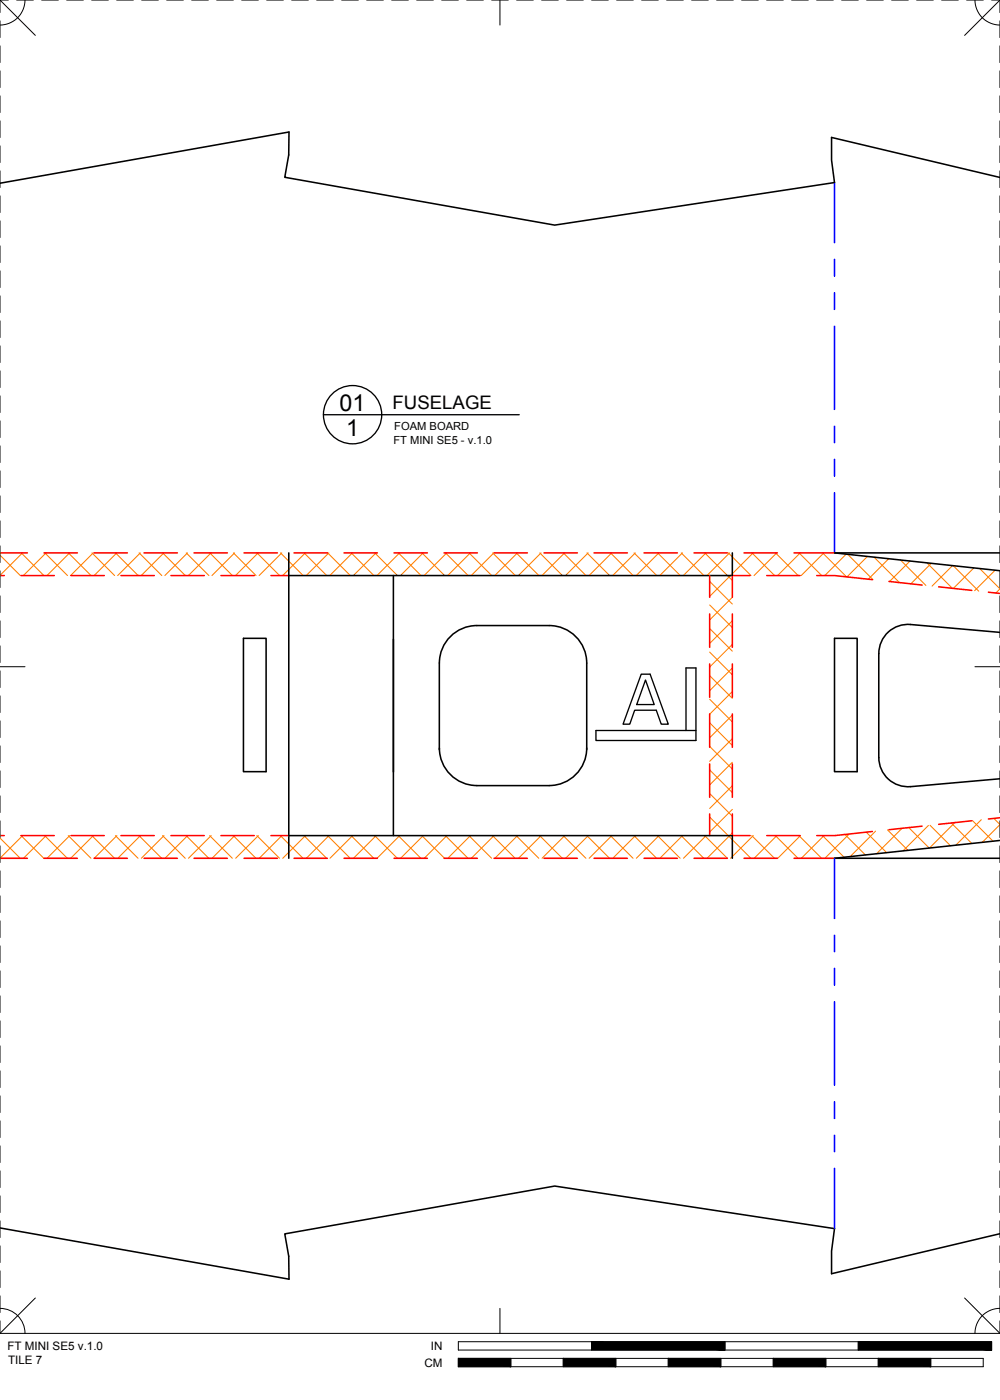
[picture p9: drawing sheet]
<svg xmlns="http://www.w3.org/2000/svg" width="190mm" height="267mm" viewBox="0 0 190 267" stroke-linecap="round" stroke-linejoin="round" font-family="sans-serif">
<defs><g id="words">
<g font-size="4.4">
<text x="64.7" y="78.2">01</text>
<text x="65.9" y="83">1</text>
</g>
<text font-size="3.5" x="74.8" y="77.9">FUSELAGE</text>
<g font-size="2.2">
<text x="1.4" y="257.2">FT MINI SE5 v.1.0</text>
<text x="82.1" y="257.2">IN</text>
<text x="1.5" y="259.9">TILE 7</text>
<text x="80.8" y="260.4">CM</text>
</g>
<g font-size="2.1">
<text x="75.1" y="81.9">FOAM BOARD</text>
<text x="74.9" y="84.5">FT MINI SE5 - v.1.0</text>
</g>
</g></defs>
<!-- layer: 01 CUT -->
<g fill="none" stroke="#000" stroke-width=".3">
<path d="M190.5 33.8l-32.1-7.6v4.3l.6 4.3-53.3 8.1-51.4-9.1 .7-4.3 .1-4.4-55.1 9.8M55 105.3v58.2M74.9 109.6v49.6M139.5 105.3v4.3h-84.5M190.5 105.3h-31.5l31.5 3.4M46.4 121.6h4.3v25.4h-4.3zM83.7 126.3v16.5M83.7 126.3a7.1 7.1 0 0 1 7.1-7.1h13.8a7.1 7.1 0 0 1 7.2 7.1v16.5M159 121.6h4.3v25.4h-4.3zM190.5 120.5l-17-1.5a5.6 5.6 0 0 0-6.1 5.5v19.8a5.6 5.6 0 0 0 6.1 5.5M55 159.2h84.5v4.3M83.7 142.5a7.1 7.1 0 0 0 7.1 7.1l13.8 .1a7.2 7.2 0 0 0 7.2-7.2"/>
<path d="M190.5 148.4l-17 1.5M190.5 160.1l-31.5 3.4h31.5M0 233.9l55.1 9.8-.1-4.4-.7-4.2 51.4-9.2 53.3 8.2-.6 4.2v4.3l32.1-7.6"/>
</g>
<!-- layer: 03 CREASE -->
<g fill="none" stroke="#00f" stroke-width=".3">
<path d="M159 34.8v11.4M159 49.4v3.2M159 55.8v3.1M159 62.1v15.9M159 81.2v3.1M159 87.5v3.2M159 93.9v11.4M159 163.5v11.5M159 178.1v3.2M159 184.5v3.2M159 190.8v15.9M159 209.9v3.2"/>
<path d="M159 216.2v3.2M159 222.6v11.5"/>
</g>
<!-- layer: 06 CAVITY -->
<g fill="none" stroke="#ff7f00" stroke-width=".2">
<path d="M0 105.8l3.9 3.8M4 105.3l4.4 4.3M4.3 105.3l-4.3 4.3M8.5 105.3l4.4 4.3M8.8 105.3l-4.3 4.3M13 105.3l4.3 4.3M13.3 105.3l-4.4 4.3M17.5 105.3l4.3 4.3M17.8 105.3l-4.4 4.3M22 105.3l4.3 4.3M22.2 105.3l-4.3 4.3M26.5 105.3l4.3 4.3"/>
<path d="M26.7 105.3l-4.3 4.3M31 105.3l4.3 4.3M31.2 105.3l-4.3 4.3M35.5 105.3l4.3 4.3M35.7 105.3l-4.3 4.3M40 105.3l4.3 4.3M40.2 105.3l-4.3 4.3M44.5 105.3l4.3 4.3M44.7 105.3l-4.3 4.3M48.9 105.3l4.4 4.3M49.2 105.3l-4.3 4.3M53.4 105.3l4.4 4.3"/>
<path d="M53.7 105.3l-4.3 4.3M57.9 105.3l4.3 4.3M58.2 105.3l-4.4 4.3M62.4 105.3l4.3 4.3M62.7 105.3l-4.4 4.3M66.9 105.3l4.3 4.3M67.1 105.3l-4.3 4.3M71.4 105.3l4.3 4.3M71.6 105.3l-4.3 4.3M75.9 105.3l4.3 4.3M76.1 105.3l-4.3 4.3M80.4 105.3l4.3 4.3"/>
<path d="M80.6 105.3l-4.3 4.3M84.9 105.3l4.3 4.3M85.1 105.3l-4.3 4.3M89.4 105.3l4.3 4.3M89.6 105.3l-4.3 4.3M93.9 105.3l4.3 4.3M94.1 105.3l-4.3 4.3M98.3 105.3l4.4 4.3M98.6 105.3l-4.3 4.3M102.8 105.3l4.3 4.3M103.1 105.3l-4.3 4.3M107.3 105.3l4.3 4.3"/>
<path d="M107.6 105.3l-4.4 4.3M111.8 105.3l4.3 4.3M112 105.3l-4.3 4.3M116.3 105.3l4.3 4.3M116.5 105.3l-4.3 4.3M120.8 105.3l4.3 4.3M121 105.3l-4.3 4.3M125.3 105.3l4.3 4.3M125.5 105.3l-4.3 4.3M129.8 105.3l4.3 4.3M130 105.3l-4.3 4.3M134.3 105.3l5.2 5.3"/>
<path d="M134.5 105.3l-4.3 4.3M135.2 115.2l4.3 4.4M135.2 110.8l4.3 4.3M135.2 119.7l4.3 4.3M138.7 105.3l4.4 4.3M139 105.3l-4.3 4.3M139.5 113.8l-4.3 4.3M139.5 118.3l-4.3 4.3M143.2 105.3l4.4 4.3M143.5 105.3l-8.3 8.3M147.7 105.3l4.4 4.3M148 105.3l-4.4 4.3"/>
<path d="M152.2 105.3l4.3 4.3M152.5 105.3l-4.4 4.3M156.7 105.3l4.6 4.6M157 105.3l-4.4 4.3M161.2 105.6l-4.1 4M161.5 105.6l4.8 4.8M165.2 106l-3.8 3.9M166.5 106.1l4.8 4.9M169.3 106.4l-3.9 3.9M171.5 106.7l4.9 4.8M173.4 106.9l-3.9 3.9M176.6 107.2l4.8 4.9"/>
<path d="M177.4 107.3l-3.9 3.9M181.5 107.7l-3.9 4M181.6 107.8l4.8 4.8M185.5 108.2l-3.9 3.9M186.6 108.3l3.9 3.9M189.6 108.6l-3.9 3.9M190.5 112.2l-.8 .8M135.2 137.7l4.3 4.3M135.2 133.2l4.3 4.3M135.2 128.7l4.3 4.3M135.2 124.2l4.3 4.3M139.5 122.8l-4.3 4.3"/>
<path d="M139.5 127.3l-4.3 4.3M139.5 136.2l-4.3 4.3M139.5 131.7l-4.3 4.4M0 159.6l3.9 3.9M4 159.2l4.3 4.3M4.3 159.2l-4.3 4.3M8.5 159.2l4.3 4.3M8.8 159.2l-4.3 4.3M13 159.2l4.3 4.3M13.3 159.2l-4.3 4.3M17.5 159.2l4.3 4.3M17.8 159.2l-4.3 4.3"/>
<path d="M22 159.2l4.3 4.3M22.3 159.2l-4.4 4.3M26.5 159.2l4.3 4.3M26.8 159.2l-4.4 4.3M31 159.2l4.3 4.3M31.2 159.2l-4.3 4.3M35.5 159.2l4.3 4.3M35.7 159.2l-4.3 4.3M39.9 159.2l4.4 4.3M40.2 159.2l-4.3 4.3M44.4 159.2l4.4 4.3M44.7 159.2l-4.3 4.3"/>
<path d="M48.9 159.2l4.3 4.3M49.2 159.2l-4.3 4.3M53.4 159.2l4.3 4.3M53.7 159.2l-4.3 4.3M57.9 159.2l4.3 4.3M58.2 159.2l-4.3 4.3M62.4 159.2l4.3 4.3M62.7 159.2l-4.3 4.3M66.9 159.2l4.3 4.3M67.2 159.2l-4.3 4.3M71.4 159.2l4.3 4.3M71.7 159.2l-4.4 4.3"/>
<path d="M75.9 159.2l4.3 4.3M76.1 159.2l-4.3 4.3M80.4 159.2l4.3 4.3M80.6 159.2l-4.3 4.3M84.8 159.2l4.4 4.3M85.1 159.2l-4.3 4.3M89.3 159.2l4.4 4.3M89.6 159.2l-4.3 4.3M93.8 159.2l4.3 4.3M94.1 159.2l-4.3 4.3M98.3 159.2l4.3 4.3M98.6 159.2l-4.3 4.3"/>
<path d="M102.8 159.2l4.3 4.3M103.1 159.2l-4.3 4.3M107.3 159.2l4.3 4.3M107.6 159.2l-4.3 4.3M111.8 159.2l4.3 4.3M112.1 159.2l-4.4 4.3M116.3 159.2l4.3 4.3M116.6 159.2l-4.4 4.3M120.8 159.2l4.3 4.3M121.1 159.2l-4.4 4.3M125.3 159.2l4.3 4.3M125.5 159.2l-4.3 4.3"/>
<path d="M129.8 159.2l4.3 4.3M130 159.2l-4.3 4.3M134.2 159.2l4.4 4.3M134.5 159.2l-4.3 4.3M135.2 155.6l7.8 7.9M135.2 151.2l4.3 4.3M135.2 146.7l4.3 4.3M135.2 142.2l4.3 4.3M139.5 140.7l-4.3 4.3M139.5 149.7l-4.3 4.3M139.5 154.2l-4.3 4.3M139.5 145.2l-4.3 4.3"/>
<path d="M139.5 158.7l-4.8 4.8M143.2 159.2l4.3 4.3M143.5 159.2l-4.3 4.3M147.7 159.2l4.3 4.3M148 159.2l-4.3 4.3M152.2 159.2l4.3 4.3M152.5 159.2l-4.3 4.3M156.7 159.2l4.1 4.1M157 159.2l-4.3 4.3M161 159l3.9 3.9M161.8 158.9l-4.7 4.6M165 158.5l3.9 3.9"/>
<path d="M166.8 158.3l-4.8 4.9M169.1 158.1l3.9 3.9M171.8 157.8l-4.8 4.8M173.1 157.7l3.9 3.9M176.9 157.2l-4.9 4.9M177.2 157.2l3.9 3.9M181.2 156.8l3.9 3.9M181.9 156.7l-4.8 4.9M185.3 156.3l3.9 3.9M186.9 156.2l-4.8 4.8M189.3 155.9l1.2 1.2-3.4 3.4"/>
</g>
<!-- layer: 02 SCORE -->
<g fill="none" stroke="#f00" stroke-width=".3">
<path d="M0 105.3h5.2M0 109.6h.8M4 109.6h6.3M8.4 105.3h6.3M13.5 109.6h6.4M17.9 105.3h6.4M23 109.6h6.4M27.4 105.3h6.4M32.6 109.6h6.3M37 105.3h6.3M42.1 109.6h6.3M46.5 105.3h6.3"/>
<path d="M51.6 109.6h3.4M56 105.3h6.4M65.5 105.3h6.4M75.1 105.3h6.3M84.6 105.3h6.3M94.1 105.3h6.4M103.6 105.3h6.4M113.2 105.3h6.3M122.7 105.3h6.3M132.2 105.3h6.4M135.2 109.6v4.2M135.2 117v6.3"/>
<path d="M139.5 117v6.3M141.7 105.3h6.4M142.9 109.6h-3.4v4.2M146.1 109.6h6.3M151.3 105.3h7.7M155.6 109.6h3.4l7.2 .8M169.3 110.8l6.4 .7M178.8 111.8l6.3 .7M188.3 112.8l2.2 .3M135.2 126.5v6.3M135.2 136v6.4M139.5 126.5v6.3"/>
<path d="M139.5 136v6.4M0 159.2h.8M4 159.2h6.3M13.5 159.2h6.4M23 159.2h6.4M32.6 159.2h6.3M42.1 159.2h6.3M51.6 159.2h3.4M135.2 145.5v6.4M135.2 155.1v4.1M139.5 145.5v6.4M139.5 155.1v4.1h3.4"/>
<path d="M146.1 159.2h6.3M166.2 158.4l-7.2 .8h-3.4M175.7 157.4l-6.4 .7M185.1 156.4l-6.3 .6M190.5 155.8l-2.2 .2M0 163.5h5.2M8.4 163.5h6.3M17.9 163.5h6.4M27.4 163.5h6.4M37 163.5h6.3M46.5 163.5h6.3M56 163.5h6.4"/>
<path d="M65.5 163.5h6.4M75.1 163.5h6.3M84.6 163.5h6.3M94.1 163.5h6.4M103.6 163.5h6.4M113.2 163.5h6.3M122.7 163.5h6.3M132.2 163.5h6.4M141.7 163.5h6.4M151.3 163.5h7.7"/>
</g>
<!-- layer: 23 NOTES -->
<g fill="none" stroke="#000" stroke-width=".25">
<path d="M61.6 79h37.3M122.2 128.4h1.6l3.5 9.6h-1.3l-1-2.7h-4.1l-.9 2.7h-1.3zM123 129.5l1.6 4.7h-3.3zM130.7 139.2v-12h1.9v13.9h-19.1v-1.9h19.1"/>
<circle cx="67.2" cy="79" r="5.6"/>
</g>
<!-- layer: 22 TILED -->
<g fill="#000" stroke="#000" stroke-width=".19">
<path d="M87.3 258.8l10 1.6v-1.6zM87.3 258.8l10 1.6h-10z"/>
<path d="M107.3 258.8l10 1.6v-1.6zM107.3 258.8l10 1.6h-10z"/>
<path d="M127.3 258.8l10 1.6v-1.6zM127.3 258.8l10 1.6h-10z"/>
<path d="M112.7 255.6l25.4 1.6v-1.6zM112.7 255.6l25.4 1.6h-25.4z"/>
<path d="M147.3 258.8l10 1.6v-1.6zM147.3 258.8l10 1.6h-10z"/>
<path d="M167.3 258.8l10 1.6v-1.6zM167.3 258.8l10 1.6h-10z"/>
<path d="M163.5 255.6l25.4 1.6v-1.6zM163.5 255.6l25.4 1.6h-25.4z"/>
</g>
<g fill="none" stroke="#000" stroke-width=".19">
<path d="M0 0h1.6M0 0v2.4M0 4v3.2M0 8.7v3.2M0 13.5v3.2M0 18.3v3.1M0 0l6.7 6.7M3.2 0h3.1M4.8 0a4.8 4.8 0 0 1-4.8 4.8M7.9 0h3.2M12.7 0h3.2M17.5 0h3.1"/>
<path d="M22.2 0h3.2M27 0h3.2M31.7 0h3.2M36.5 0h3.2M41.3 0h3.1M46 0h3.2M50.8 0h3.2M55.6 0h3.1M60.3 0h3.2M65.1 0h3.2M69.8 0h3.2M74.6 0h3.2"/>
<path d="M79.4 0h3.1M84.1 0h3.2M88.9 0h3.2M93.7 0h3.1M95.2 0v4.8M98.4 0h3.2M103.2 0h3.2M107.9 0h3.2M112.7 0h3.2M117.5 0h3.1M122.2 0h3.2M127 0h3.2"/>
<path d="M131.8 0h3.1M136.5 0h3.2M141.3 0h3.2M146 0h3.2M150.8 0h3.2M155.6 0h3.1M160.3 0h3.2M165.1 0h3.2M169.9 0h3.1M174.6 0h3.2M179.4 0h3.2M184.1 0h3.2"/>
<path d="M185.7 0a4.8 4.8 0 0 0 4.8 4.8M188.9 0h1.6M190.5 0v2.4M190.5 4v3.2M190.5 8.7v3.2M190.5 13.5v3.2M190.5 18.3v3.1M190.5 0l-6.7 6.7M0 23v3.2M0 27.8v3.2M0 32.6v3.1M0 37.3v3.2"/>
<path d="M190.5 23v3.2M190.5 27.8v3.2M190.5 32.6v3.1M190.5 37.3v3.2M0 42.1v3.2M0 46.8v3.2M0 51.6v3.2M0 56.4v3.1M190.5 42.1v3.2M190.5 46.8v3.2M190.5 51.6v3.2M190.5 56.4v3.1"/>
<path d="M0 61.1v3.2M0 65.9v3.2M0 70.7v3.1M0 75.4v3.2M190.5 61.1v3.2M190.5 65.9v3.2M190.5 70.7v3.1M190.5 75.4v3.2M0 80.2v3.2M0 84.9v3.2M0 89.7v3.2M0 94.5v3.1"/>
<path d="M0 99.2v3.2M190.5 80.2v3.2M190.5 84.9v3.2M190.5 89.7v3.2M190.5 94.5v3.1M190.5 99.2v3.2M0 104v3.2M0 108.8v3.1M0 113.5v3.2M0 118.3v3.2M190.5 104v3.2M190.5 108.8v3.1"/>
<path d="M190.5 113.5v3.2M190.5 118.3v3.2M0 127h4.8M0 123v3.2M0 127.8v3.2M0 132.6v3.1M0 137.3v3.2M185.7 127h4.8M190.5 123v3.2M190.5 127.8v3.2M190.5 132.6v3.1M190.5 137.3v3.2"/>
<path d="M0 142.1v3.2M0 146.9v3.1M0 151.6v3.2M0 156.4v3.2M190.5 142.1v3.2M190.5 146.9v3.1M190.5 151.6v3.2M190.5 156.4v3.2M0 161.1v3.2M0 165.9v3.2M0 170.7v3.1M0 175.4v3.2"/>
<path d="M190.5 161.1v3.2M190.5 165.9v3.2M190.5 170.7v3.1M190.5 175.4v3.2M0 180.2v3.2M0 185v3.1M0 189.7v3.2M0 194.5v3.2M0 199.2v3.2M190.5 180.2v3.2M190.5 185v3.1M190.5 189.7v3.2"/>
<path d="M190.5 194.5v3.2M190.5 199.2v3.2M0 204v3.2M0 208.8v3.1M0 213.5v3.2M0 218.3v3.2M190.5 204v3.2M190.5 208.8v3.1M190.5 213.5v3.2M190.5 218.3v3.2M0 223.1v3.1M0 227.8v3.2"/>
<path d="M0 232.6v3.2M0 237.3v3.2M190.5 223.1v3.1M190.5 227.8v3.2M190.5 232.6v3.2M190.5 237.3v3.2M0 242.1v3.2M0 246.9v3.1M0 251.6v2.4M0 254h190.5M0 249.2a4.8 4.8 0 0 1 4.8 4.8M6.7 247.3l-6.7 6.7"/>
<path d="M87.3 255.6h101.6v1.6h-101.6zM87.3 258.8h100v1.6h-100zM95.2 249.2v4.8M97.3 258.8v1.6M107.3 258.8v1.6M112.7 255.6v1.6M117.3 258.8v1.6M127.3 258.8v1.6M137.3 258.8v1.6M138.1 255.6v1.6M147.3 258.8v1.6M157.3 258.8v1.6"/>
<path d="M163.5 255.6v1.6M167.3 258.8v1.6M177.3 258.8v1.6M183.8 247.3l6.7 6.7M190.5 249.2a4.8 4.8 0 0 0-4.8 4.8M190.5 242.1v3.2M190.5 246.9v3.1M190.5 251.6v2.4"/>
</g>
<use href="#words"/>
</svg>
